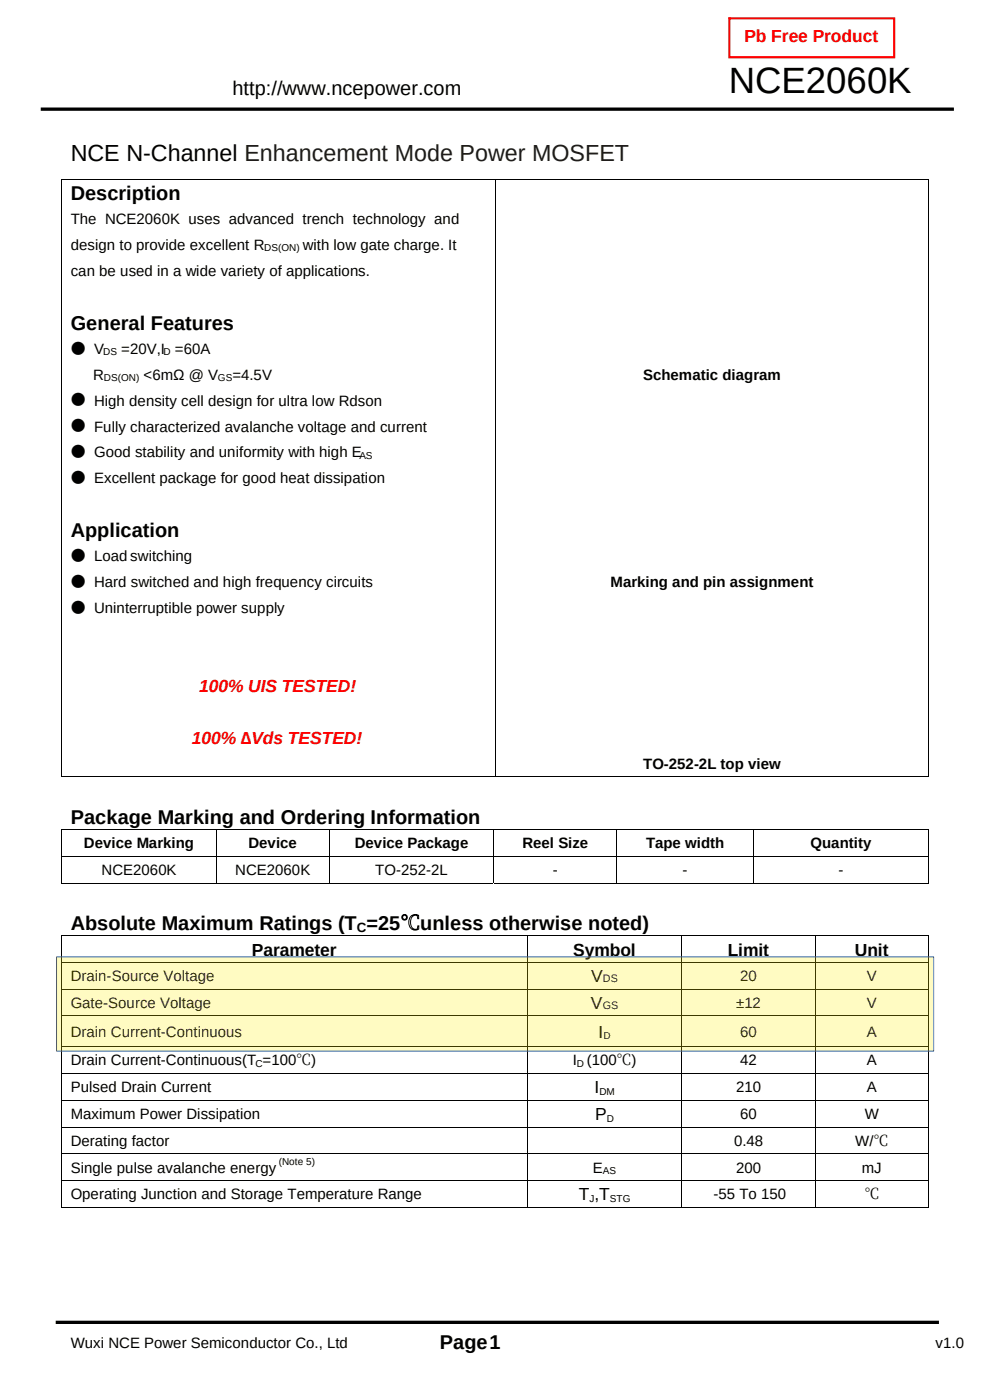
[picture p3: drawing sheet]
<svg xmlns="http://www.w3.org/2000/svg" width="210mm" height="297mm" viewBox="0 0 210 297" stroke-linecap="round" stroke-linejoin="round" font-family="sans-serif">
<defs><g id="words">
<text font-size="7.8" x="154.6" y="19.7">NCE2060K</text>
<text font-size="4.9" x="15" y="34.2">NCE N-Channel Enhancement Mode Power MOSFET</text>
<g font-size="4.2">
<text x="49.3" y="20.1">http://www.ncepower.com</text>
<text x="15" y="42.5">Description</text>
<text x="15" y="70">General Features</text>
<text x="15" y="114">Application</text>
<text x="15" y="174.7">Package Marking and Ordering Information</text>
<text x="15" y="197.3">Absolute Maximum Ratings (T =25℃unless otherwise noted)</text>
<text x="93.3" y="286.1">Page1</text>
</g>
<g font-size="3.7" fill="#f00">
<text x="157.9" y="8.9">Pb Free Product</text>
<text x="42.3" y="146.8">100% UIS TESTED!</text>
<text x="40.7" y="157.8">100% ∆Vds TESTED!</text>
</g>
<g font-size="3.7">
<text x="53.4" y="202.7">Parameter</text>
<text x="121.6" y="202.7">Symbol</text>
<text x="154.3" y="202.7">Limit</text>
<text x="181.3" y="202.7">Unit</text>
<text x="125.4" y="208.3">V</text>
<text x="125.3" y="214">V</text>
<text x="127" y="220.1">I</text>
<text x="126.1" y="231.9">I</text>
<text x="126.2" y="237.6">P</text>
<text x="122.8" y="254.7">T ,T</text>
</g>
<g font-size="3.2">
<text x="15" y="47.5">The NCE2060K uses advanced trench technology and</text>
<text x="15" y="53">design to provide excellent R</text>
<text x="64.2" y="53">with low gate charge. It</text>
<text x="15" y="58.5">can be used in a wide variety of applications.</text>
<text x="15" y="75">● V</text>
<text x="25.7" y="75.1">=20V,I =60A</text>
<text x="19.8" y="80.5">R</text>
<text x="30.4" y="80.5">&lt;6mΩ @ V</text>
<text x="49.3" y="80.5">=4.5V</text>
<text x="136.4" y="80.6">Schematic diagram</text>
<text x="15" y="86">● High density cell design for ultra low Rdson</text>
<text x="15" y="91.5">● Fully characterized avalanche voltage and current</text>
<text x="15" y="97">● Good stability and uniformity with high E</text>
<text x="15" y="102.5">● Excellent package for good heat dissipation</text>
<text x="15" y="119">● Load switching</text>
<text x="15" y="124.5">● Hard switched and high frequency circuits</text>
<text x="129.5" y="124.6">Marking and pin assignment</text>
<text x="15" y="130.1">● Uninterruptible power supply</text>
<text x="136.4" y="163.1">TO-252-2L top view</text>
<text x="17.8" y="180">Device Marking</text>
<text x="21.6" y="185.6">NCE2060K</text>
<text x="49.9" y="185.6">NCE2060K</text>
<text x="52.7" y="180">Device</text>
<text x="75.2" y="180">Device Package</text>
<text x="79.6" y="185.6">TO-252-2L</text>
<text x="110.8" y="180">Reel Size</text>
<text x="117.2" y="185.6">-</text>
<text x="137" y="180">Tape width</text>
<text x="144.8" y="185.6">-</text>
<text x="171.9" y="180">Quantity</text>
<text x="177.8" y="185.6">-</text>
<text x="15" y="208.2">Drain-Source Voltage</text>
<text x="157" y="208.2">20</text>
<text x="183.9" y="208.2">V</text>
<text x="15" y="213.8">Gate-Source Voltage</text>
<text x="156.1" y="213.8">±12</text>
<text x="183.9" y="213.8">V</text>
<text x="15" y="219.9">Drain Current-Continuous</text>
<text x="157" y="219.9">60</text>
<text x="183.9" y="219.9">A</text>
<text x="15" y="226">Drain Current-Continuous(T =100℃)</text>
<text x="121.5" y="226">I (100℃)</text>
<text x="157" y="226">42</text>
<text x="183.9" y="226">A</text>
<text x="15" y="231.7">Pulsed Drain Current</text>
<text x="156.1" y="231.7">210</text>
<text x="183.9" y="231.7">A</text>
<text x="15" y="237.4">Maximum Power Dissipation</text>
<text x="157" y="237.4">60</text>
<text x="183.4" y="237.4">W</text>
<text x="15" y="243.1">Derating factor</text>
<text x="155.7" y="243.1">0.48</text>
<text x="181.4" y="243.1">W/℃</text>
<text x="15" y="248.8">Single pulse avalanche energy</text>
<text x="125.8" y="248.8">E</text>
<text x="156.1" y="248.8">200</text>
<text x="182.8" y="248.8">mJ</text>
<text x="15" y="254.4">Operating Junction and Storage Temperature Range</text>
<text x="151.3" y="254.4">-55 To 150</text>
<text x="183.3" y="254.4">℃</text>
<text x="15" y="286.1">Wuxi NCE Power Semiconductor Co., Ltd</text>
<text x="198.4" y="286.1">v1.0</text>
</g>
<text font-size="2.8" x="75.7" y="197.8">C</text>
<g font-size="2.3">
<text x="127.9" y="208.4">DS</text>
<text x="127.8" y="214">GS</text>
</g>
<g font-size="2.1">
<text x="56.1" y="53.4">DS(ON)</text>
<text x="21.9" y="75.4">DS</text>
<text x="34.7" y="75.4">D</text>
<text x="22" y="80.9">DS(ON)</text>
<text x="46.2" y="80.9">GS</text>
<text x="76.2" y="97.4">AS</text>
<text x="128" y="220.5">D</text>
<text x="54.2" y="226.4">C</text>
<text x="122.3" y="226.4">D</text>
<text x="127.1" y="232.3">DM</text>
<text x="128.7" y="238">D</text>
<text x="59.1" y="247.2">(Note 5)</text>
<text x="127.9" y="249.1">AS</text>
<text x="125" y="255">J</text>
<text x="129.4" y="255">STG</text>
</g>
</g></defs>
<path d="M8.6 23.2h193.7" fill="none" stroke="#000" stroke-width=".7" stroke-linecap="butt"/>
<path d="M154.7 3.9h35v8.3h-35z" fill="none" stroke="#f00" stroke-width=".44"/>
<circle cx="154.7" cy="3.9" r=".22" fill="#f00"/>
<path d="M11.8 280.5h187.3" fill="none" stroke="#000" stroke-width=".7" stroke-linecap="butt"/>
<g fill="#000">
<path d="M13 37.9h.2v.2h-.2z" fill-rule="evenodd"/>
<path d="M196.8 37.9h.2v.2h-.2z" fill-rule="evenodd"/>
<path d="M13 175.9h.2v.2h-.2z" fill-rule="evenodd"/>
<path d="M196.8 164.7h.2v.2h-.2z" fill-rule="evenodd"/>
<path d="M196.8 175.9h.2v.2h-.2z" fill-rule="evenodd"/>
<path d="M13 198.4h.2v.2h-.2z" fill-rule="evenodd"/>
<path d="M196.8 187.3h.2v.1h-.2z" fill-rule="evenodd"/>
<path d="M196.8 198.4h.2v.2h-.2z" fill-rule="evenodd"/>
<path d="M196.8 256.1h.2v.2h-.2z" fill-rule="evenodd"/>
</g>
<g fill="none" stroke="#000" stroke-width=".21">
<path d="M13 38h184M13.1 38.1v126.8M105 38.1v126.8M196.9 38.1v126.8M13 164.8h91.9M13 176h184M13.1 176.1v5.5M45.8 176.1v5.5M69.8 176.1v5.5M104.7 176.1v5.5M105.1 164.8h91.7M130.8 176.1v5.5"/>
<path d="M159.8 176.1v5.5M196.9 176.1v5.5M13 181.6h184M13 187.3h32.8M13 198.5h184M13.1 181.7v5.7M13.1 198.6v5.5M45.8 181.7v5.7M45.9 187.3h23.8M69.8 181.7v5.7M69.9 187.3h34.7M104.7 181.7v5.7"/>
<path d="M104.8 187.3h25.9M111.9 198.6v5.5M130.8 181.7v5.7M130.9 187.3h28.8M144.6 198.6v5.5M159.8 181.7v5.7M159.9 187.3h36.9M172.9 198.6v5.5M196.9 181.7v5.7M196.9 198.6v5.5M13 204.2h184M13 209.9h184"/>
<path d="M13 215.5h184M13.1 204.3v5.5M13.1 210v5.5M13.1 215.6v6.4M111.9 204.3v5.5M111.9 210v5.5M111.9 215.6v6.4M144.6 204.3v5.5M144.6 210v5.5M144.6 215.6v6.4M172.9 204.3v5.5M172.9 210v5.5"/>
<path d="M172.9 215.6v6.4M196.9 204.3v5.5M196.9 210v5.5M196.9 215.6v6.4M13 222.1h184M13 227.8h184M13 233.4h184M13 239.1h184M13.1 222.2v5.5M13.1 227.8v5.6M13.1 233.5v5.5M13.1 239.2v5.5"/>
<path d="M111.9 222.2v5.5M111.9 227.8v5.6M111.9 233.5v5.5M111.9 239.2v5.5M144.6 222.2v5.5M144.6 227.8v5.6M144.6 233.5v5.5M144.6 239.2v5.5M172.9 222.2v5.5M172.9 227.8v5.6M172.9 233.5v5.5M172.9 239.2v5.5"/>
<path d="M196.9 222.2v5.5M196.9 227.8v5.6M196.9 233.5v5.5M196.9 239.2v5.5M13 244.8h184M13 250.5h184M13 256.2h98.8M13.1 244.9v5.5M13.1 250.6v5.7M111.9 244.9v5.5M111.9 250.6v5.7M112 256.2h32.5"/>
<path d="M144.6 244.9v5.5M144.6 250.6v5.7M144.7 256.2h28.2M172.9 244.9v5.5M172.9 250.6v5.7M173 256.2h23.8M196.9 244.9v5.5M196.9 250.6v5.7"/>
</g>
<path d="M12 203h186v20h-186z" fill-rule="evenodd" fill="#fff200"/>
<path d="M12 203h186v20h-186z" fill="none" stroke="#3465a4" stroke-width=".21"/>
<use href="#words"/>
</svg>
